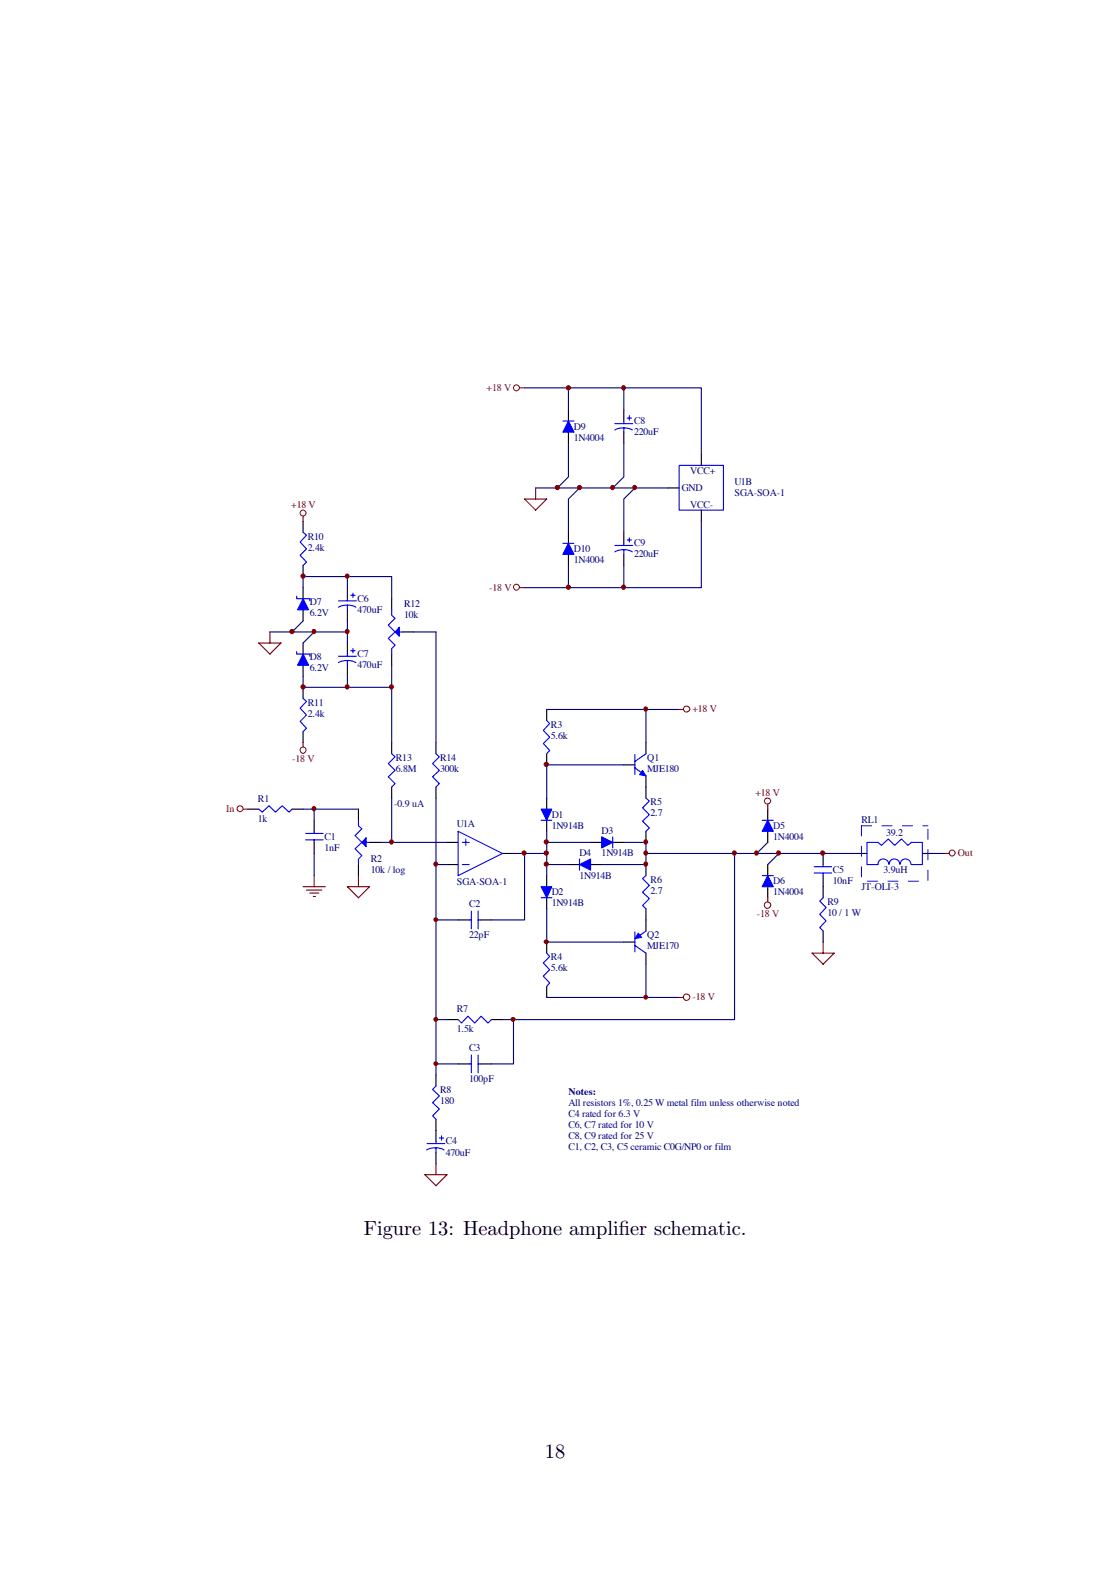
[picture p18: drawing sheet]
<svg xmlns="http://www.w3.org/2000/svg" width="210mm" height="297mm" viewBox="0 0 210 297" stroke-linecap="round" stroke-linejoin="round" font-family="sans-serif">
<defs><g id="words">
<g font-size="3.8">
<text x="68.7" y="233.2">Figure 13: Headphone amplif</text>
<text x="116.9" y="233.2">ier schematic.</text>
<text x="102.9" y="275.3">18</text>
</g>
<g font-size="1.9" fill="#800000">
<text x="91.9" y="73.8">+18 V</text>
<text x="55" y="95.8">+18 V</text>
<text x="92.4" y="111.5">-18 V</text>
<text x="130.8" y="134.5">+18 V</text>
<text x="55.1" y="143.9">-18 V</text>
<text x="42.7" y="153.3">In</text>
<text x="142.7" y="150.2">+18 V</text>
<text x="180.9" y="161.7">Out</text>
<text x="142.9" y="173.2">-18 V</text>
<text x="130.8" y="188.9">-18 V</text>
</g>
<g font-size="1.9" fill="#000080">
<text x="108.4" y="81.1">D9</text>
<text x="108.4" y="83.2">1N4004</text>
<text x="119.7" y="80.1">C8</text>
<text x="119.7" y="82.2">220uF</text>
<text x="130.4" y="89.5">VCC+</text>
<text x="128.7" y="92.7">GND</text>
<text x="130.4" y="95.8">VCC-</text>
<text x="138.7" y="91.7">U1B</text>
<text x="138.7" y="93.7">SGA-SOA-1</text>
<text x="58.1" y="101.9">R10</text>
<text x="58.1" y="104">2.4k</text>
<text x="108.4" y="104.2">D10</text>
<text x="108.4" y="106.3">1N4004</text>
<text x="119.7" y="103.2">C9</text>
<text x="119.7" y="105.2">220uF</text>
<text x="67.5" y="113.6">C6</text>
<text x="58.5" y="114.2">D7</text>
<text x="58.5" y="116.3">6.2V</text>
<text x="67.5" y="115.7">470uF</text>
<text x="76.3" y="114.7">R12</text>
<text x="76.3" y="116.7">10k</text>
<text x="58.5" y="124.6">D8</text>
<text x="67.5" y="124.1">C7</text>
<text x="58.5" y="126.7">6.2V</text>
<text x="67.5" y="126.2">470uF</text>
<text x="58.1" y="133.2">R11</text>
<text x="58.1" y="135.3">2.4k</text>
<text x="104.1" y="137.4">R3</text>
<text x="74.8" y="143.7">R13</text>
<text x="83.1" y="143.7">R14</text>
<text x="104.1" y="139.5">5.6k</text>
<text x="122.2" y="143.7">Q1</text>
<text x="74.8" y="145.8">6.8M</text>
<text x="83.1" y="145.8">300k</text>
<text x="122.2" y="145.8">MJE180</text>
<text x="48.7" y="151.4">R1</text>
<text x="48.7" y="155.2">1k</text>
<text x="74.5" y="152.3">-0.9 uA</text>
<text x="104.2" y="154.4">D1</text>
<text x="122.9" y="152.1">R5</text>
<text x="122.9" y="154.1">2.7</text>
<text x="162.7" y="155.4">RL1</text>
<text x="61.3" y="158.6">C1</text>
<text x="61.3" y="160.7">1nF</text>
<text x="86.3" y="156.2">U1A</text>
<text x="104.2" y="156.5">1N914B</text>
<text x="109.4" y="161.7">D4</text>
<text x="113.6" y="157.5">D3</text>
<text x="113.6" y="161.7">1N914B</text>
<text x="146" y="156.5">D5</text>
<text x="146" y="158.6">1N4004</text>
<text x="167.4" y="157.9">39.2</text>
<text x="70" y="162.8">R2</text>
<text x="70" y="164.8">10k / log</text>
<text x="86.3" y="167.1">SGA-SOA-1</text>
<text x="109.4" y="165.9">1N914B</text>
<text x="122.9" y="166.7">R6</text>
<text x="146" y="166.9">D6</text>
<text x="157.3" y="164.8">C5</text>
<text x="157.3" y="166.9">10nF</text>
<text x="162.7" y="168">JT-OLI-3</text>
<text x="166.9" y="164.8">3.9uH</text>
<text x="88.6" y="171.3">C2</text>
<text x="104.2" y="169">D2</text>
<text x="104.2" y="171.1">1N914B</text>
<text x="122.9" y="168.8">2.7</text>
<text x="146" y="169">1N4004</text>
<text x="156.3" y="170.9">R9</text>
<text x="156.3" y="173">10 / 1 W</text>
<text x="88.6" y="177.2">22pF</text>
<text x="122.2" y="177.2">Q2</text>
<text x="122.2" y="179.2">MJE170</text>
<text x="104.1" y="181.3">R4</text>
<text x="104.1" y="183.4">5.6k</text>
<text x="86.3" y="191.1">R7</text>
<text x="86.3" y="194.9">1.5k</text>
<text x="88.6" y="198.5">C3</text>
<text x="83.1" y="206.4">R8</text>
<text x="83.1" y="208.5">180</text>
<text x="88.6" y="204.3">100pF</text>
<text x="107.3" y="206.8">Notes:</text>
<text x="107.3" y="208.8">All resistors 1%, 0.25 W metal film unless otherwise noted</text>
<text x="107.3" y="210.9">C4 rated for 6.3 V</text>
<text x="107.3" y="215">C8, C9 rated for 25 V</text>
<text x="107.3" y="212.9">C6, C7 rated for 10 V</text>
<text x="84.2" y="216.1">C4</text>
<text x="84.2" y="218.2">470uF</text>
<text x="107.3" y="217.1">C1, C2, C3, C5 ceramic C0G/NP0 or film</text>
</g>
</g></defs>
<g fill="none" stroke="#000" stroke-width=".21">
<path d="M107.3 77.4v2.1M117.8 77.4v2.1M57.2 98.4v2.1M107.3 81.6v2.1M117.8 81.6v2.1M126.2 92.1h2.1M132.4 85.8v2.1M132.4 96.3v2.1M57.2 106.8v2.1M57.2 111v2M57.2 115.1v2.1M65.6 111v2"/>
<path d="M65.6 115.1v2.1M74 113v2.1M76.1 119.3h2.1M107.3 100.5v2.1M107.3 104.7v2.1M117.8 100.5v2.1M117.8 104.7v2.1M57.2 121.4v2.1M57.2 125.6v2.1M57.2 129.8v2.1M57.2 138.1v2.1M65.6 121.4v2.1"/>
<path d="M65.6 125.6v2.1M74 123.5v2.1M103.2 134v2M46.9 152.8h2M55.1 152.8h2.1M59.3 154.9v2.1M59.3 159.1v2M67.7 152.8v2.1M69.8 159.1h2.1M74 140.2v2.1M74 148.6v2.1M82.3 140.2v2.1"/>
<path d="M82.3 148.6v2.1M84.4 159.1h2.1M103.2 142.3v2.1M103.2 150.7v2.1M103.2 154.9v2.1M111.5 159.1h2.1M115.7 159.1h2.1M117.8 144.4h2.1M122 140.2v2.1M122 146.5v4.2M122 157v2.1M145 152.8v2.1"/>
<path d="M145 157v2.1M67.7 163.2v2.1M84.4 163.2h2.1M86.5 173.7h2.1M90.7 173.7h2.1M94.9 161.1h2.1M103.2 165.3v2.1M103.2 169.5v2.1M103.2 177.9v2.1M107.3 163.2h2.1M111.5 163.2h2.1M117.8 177.9h2.1"/>
<path d="M122 163.2v2.1M122 171.6v4.2M122 180v2.1M145 163.2v2.1M145 167.4v2.1M155.4 161.1v2.1M155.4 165.3v4.2M155.4 175.8v2.1M161.6 161.1h2.1M174.2 161.1h2.1M84.4 192.5h2.1M92.8 192.5h2.1"/>
<path d="M103.2 186.2v2.1M82.3 203v2.1M82.3 211.3v4.2M82.3 217.6v2.1M86.5 200.9h2.1M90.7 200.9h2.1"/>
</g>
<g fill="none" stroke="#00f" stroke-width=".21">
<path d="M106.3 79.5h2.1M116.1 80h3.4M117.8 79.5v.5M118.4 78.9h.9M118.9 78.5v.8M116.1 81.2a3.5 3.5 0 0 1 3.3 0M117.8 80.8v.8M128.3 87.9h8.3v8.4h-8.3zM56 112.6v.4h2.5v.4M57.2 100.5l.7 .6-1.2 1.2 1.2 1.3-1.2 1.2 1.2 1.3-.7 .7M63.9 114.7a3.5 3.5 0 0 1 3.3 0M63.9 113.4h3.4"/>
<path d="M65.6 113v.4M65.6 114.3v.8M66.2 112.4h.9M66.6 112v.8M74 115.1v1.1l.6 .5-1.3 1.3 1.3 1.3-1.3 1.2 1.3 1.3-.6 .7v1M74.6 119.3h1.5M106.3 102.6h2.1M116.1 104.2a3.5 3.5 0 0 1 3.3 0M116.1 103h3.4M117.8 102.6v.4M117.8 103.8v.9M118.4 101.9h.9"/>
<path d="M118.9 101.5v.8M56 123v.5h2.5v.4M57.2 131.9l.7 .5-1.2 1.3 1.2 1.3-1.2 1.2 1.2 1.3-.7 .6M63.9 125.1a3.5 3.5 0 0 1 3.3 0M63.9 123.9h3.4M65.6 123.5v.4M65.6 124.7v.9M66.2 122.9h.9M66.6 122.5v.8M103.2 136l.6 .6-1.2 1.3 1.2 1.3-1.2 1.2 1.2 1.3-.6 .6M48.9 152.8l.6 .5 1.3-1.2 1.2 1.2 1.3-1.2 1.3 1.2 .5-.5M57.7 158.6h3.3"/>
<path d="M57.7 157.4h3.3M59.3 157v.4M59.3 158.6v.5M67.7 154.9v1l.6 .6-1.2 1.3 1.2 1.3-1.2 1.2 1.2 1.2-.6 .7v1M68.3 159.1h1.5M74 142.3l.6 .6-1.3 1.3 1.3 1.3-1.3 1.2 1.3 1.3-.6 .6M82.3 142.3l.7 .6-1.3 1.3 1.3 1.3-1.3 1.2 1.3 1.3-.7 .6M86.5 157l8.4 4.1-8.4 4.2zM87.3 159.1h1.3M88 158.4v1.2M102.2 154.9h2M115.7 158v2.1"/>
<path d="M119.9 145l2.1 1.5M119.9 142.5v3.8M122 150.7l.6 .6-1.3 1.2 1.3 1.3-1.3 1.2 1.3 1.3-.6 .7M122 142.3l-2.1 1.5M143.9 154.9h2.1M87.3 163.2h1.3M88.6 173.7h.4M89 172v3.4M90.3 172v3.4M90.3 173.7h.4M102.2 169.5h2M103.2 180l.6 .6-1.2 1.2 1.2 1.3-1.2 1.2 1.2 1.3-.6 .6"/>
<path d="M109.4 162.2v2.1M119.9 175.9v3.8M119.9 178.5l2.1 1.5M122 165.3l-.7 .6 1.3 1.3-1.3 1.3 1.3 1.2-1.3 1.3 .7 .6M122 175.8l-1.5 1M143.9 165.3h2.1M153.8 164.8h3.3M153.8 163.6h3.3M155.4 169.5l-.6 .7 1.2 1.2-1.2 1.2 1.2 1.3-1.2 1.2 .6 .7M155.4 163.2v.4M155.4 164.8v.5M165.8 163.2h-2.1v-4.1h2.1l.7 .5 1.3-1.2 1.2 1.2 1.2-1.2 1.3 1.2 .6-.5h2.1v4.1h-2.1"/>
<path d="M165.8 163.2a1.01 1.01 0 0 1 1-1 1.01 1.01 0 0 1 1 1M167.9 163.2a1.01 1.01 0 0 1 1-1 1.01 1.01 0 0 1 1 1M170 163.2a1.01 1.01 0 0 1 1-1 1.01 1.01 0 0 1 1 1M86.5 192.5l.7 .7 1.2-1.3 1.3 1.3 1.2-1.3 1.2 1.3 .7-.7M89 199.2v3.4M90.3 199.2v3.4M80.6 217.1a3.5 3.5 0 0 1 3.3 0M80.6 215.9h3.4M82.3 205.1l-.6 .6 1.3 1.2-1.3 1.3 1.3 1.2-1.3 1.3 .6 .6M82.3 215.5v.4M82.3 216.7v.9M83 214.9h.8"/>
<path d="M83.4 214.5v.8M88.6 200.9h.4M90.3 200.9h.4"/>
</g>
<g fill="#00f" stroke="#00f" stroke-width=".21">
<path d="M107.3 79.5l1.1 2.1h-2.1z"/>
<path d="M107.3 102.6l1.1 2.1h-2.1z"/>
<path d="M69.1 158.2v1.7l-.8-.8z"/>
<path d="M102.2 152.8h2l-1 2.1z"/>
<path d="M102.2 167.4h2l-1 2.1z"/>
<path d="M113.6 158l2.1 1.1-2.1 1z"/>
<path d="M109.4 163.2l2.1-1v2.1z"/>
<path d="M75.4 118.4v1.7l-.8-.8z"/>
<path d="M57.2 113l1.1 2.1h-2.1z"/>
<path d="M57.2 123.5l1.1 2.1h-2.1z"/>
<path d="M145 154.9l1 2.1h-2.1z"/>
<path d="M145 165.3l1 2.1h-2.1z"/>
</g>
<g fill="none" stroke="#800000" stroke-width=".21">
<path d="M98.2 73.2h.9M57.2 97.5v.9M99.1 94.2h4.1l-2 2.1zM101.2 92.1v2.1M51 119.3v2.1M98.2 111h.9M48.9 121.4h4.2l-2.1 2.1zM128.3 134h.8M46 152.8h.9M57.2 140.2v.8M145 151.9v.9M57.2 167.4h4.2"/>
<path d="M57.9 168.1h2.9M58.5 168.6h1.7M59.2 169.3h.4M59.3 165.3v2.1M65.6 167.4h4.2l-2.1 2.1zM67.7 165.3v2.1M145 169.5v.8M153.4 180h4.1l-2.1 2.1zM155.4 177.9v2.1M178.4 161.1h.9M128.3 188.3h.8M82.3 219.7v2.1"/>
<path d="M80.2 221.8h4.2l-2.1 2.1z"/>
</g>
<g fill="none" stroke="#800000" stroke-width=".19">
<circle cx="97.5" cy="73.2" r=".56"/>
<circle cx="57.2" cy="96.9" r=".56"/>
<circle cx="97.5" cy="110.9" r=".56"/>
<circle cx="129.7" cy="133.9" r=".58"/>
<circle cx="45.3" cy="152.7" r=".56"/>
<circle cx="57.2" cy="141.6" r=".59"/>
<circle cx="145" cy="151.3" r=".58"/>
<circle cx="144.9" cy="170.9" r=".61"/>
<circle cx="179.8" cy="161.1" r=".56"/>
<circle cx="129.7" cy="188.3" r=".61"/>
</g>
<g fill="none" stroke="#000080" stroke-width=".21">
<path d="M99.1 73.2h33.3v12.6M107.3 73.2v4.2M117.8 73.2v4.2M101.2 92.1h25M107.3 83.7v6.3l-2 2.1M109.4 92.1l-2.1 2.1v6.3M117.8 83.7v6.3l-2.1 2.1M119.9 92.1l-2.1 2.1v6.3M132.4 98.4v12.6h-33.3M51 119.3h14.6M57.2 111v-2.1h16.8v4.1M57.2 117.2l-2.1 2.1"/>
<path d="M59.3 119.3l-2.1 2.1M65.6 108.9v2.1M65.6 117.2v4.2M78.2 119.3h4.1v20.9M107.3 106.8v4.2M117.8 106.8v4.2M57.2 127.7v2.1h16.8M65.6 127.7v2.1M74 125.6v14.6M103.2 134h25.1M122 134v6.2M57.2 152.8h10.5"/>
<path d="M59.3 152.8v2.1M71.9 159.1h12.5M74 150.7v8.4M82.3 150.7v12.5M103.2 157v8.3M103.2 159.1h8.3M117.8 159.1h4.2v4.1h-8.4M117.8 144.4h-14.6v6.3M145 159.1l-2.1 2M59.3 161.1v4.2M82.3 173.7h4.2M84.4 163.2h-2.1v39.8"/>
<path d="M97 161.1h6.2M99.1 161.1v12.6h-6.3M103.2 171.6v6.3h14.6M103.2 163.2h4.1M122 161.1h39.6M138.7 161.1v31.4h-43.8M147.1 161.1l-2.1 2.1M176.3 161.1h2.1M82.3 192.5h2.1M97 192.5v8.4h-4.2M103.2 188.3h25.1M122 182.1v6.2"/>
<path d="M82.3 200.9h4.2"/>
</g>
<g fill="#00f" stroke="#00f" stroke-width=".19">
<path d="M121.3 145.5l.7 1-1.2-.2z"/>
<path d="M120.5 176.2l.7 .8-1.3 .2z"/>
</g>
<g fill="#800000" stroke="#800000" stroke-width=".19">
<circle cx="59.3" cy="152.7" r=".38"/>
<circle cx="103.2" cy="161.1" r=".4"/>
<circle cx="103.2" cy="163.1" r=".4"/>
<circle cx="103.2" cy="159" r=".4"/>
<circle cx="103.2" cy="177.8" r=".38"/>
<circle cx="103.2" cy="144.3" r=".4"/>
<circle cx="121.9" cy="188.3" r=".36"/>
<circle cx="121.9" cy="133.9" r=".38"/>
<circle cx="99" cy="161.1" r=".4"/>
<circle cx="82.3" cy="173.6" r=".36"/>
<circle cx="82.3" cy="200.8" r=".36"/>
<circle cx="82.3" cy="192.5" r=".36"/>
<circle cx="96.9" cy="192.5" r=".38"/>
<circle cx="121.9" cy="159" r=".38"/>
<circle cx="121.9" cy="163.1" r=".38"/>
<circle cx="82.3" cy="163.1" r=".38"/>
<circle cx="73.9" cy="159" r=".38"/>
<circle cx="105.3" cy="92" r=".4"/>
<circle cx="109.4" cy="92" r=".4"/>
<circle cx="107.3" cy="73.2" r=".4"/>
<circle cx="107.3" cy="110.9" r=".4"/>
<circle cx="115.7" cy="92" r=".38"/>
<circle cx="119.8" cy="92" r=".38"/>
<circle cx="117.7" cy="110.9" r=".38"/>
<circle cx="117.7" cy="73.2" r=".38"/>
<circle cx="57.2" cy="108.8" r=".4"/>
<circle cx="65.5" cy="108.8" r=".38"/>
<circle cx="57.2" cy="129.7" r=".4"/>
<circle cx="73.9" cy="129.7" r=".38"/>
<circle cx="65.5" cy="129.7" r=".38"/>
<circle cx="65.5" cy="119.2" r=".38"/>
<circle cx="55.1" cy="119.2" r=".4"/>
<circle cx="59.3" cy="119.2" r=".38"/>
<circle cx="121.9" cy="161.1" r=".38"/>
<circle cx="138.7" cy="161.1" r=".38"/>
<circle cx="155.4" cy="161.1" r=".4"/>
<circle cx="142.8" cy="161.1" r=".38"/>
<circle cx="147" cy="161.1" r=".38"/>
</g>
<path d="M162.7 155.9h12.5M162.7 155.9v10.5h12.5v-10.5" fill="none" stroke="#00f" stroke-width=".19" stroke-dasharray="1.9 1.9 1.9 1.9 1.9 1.9 1.9 1.9"/>
<use href="#words"/>
</svg>
